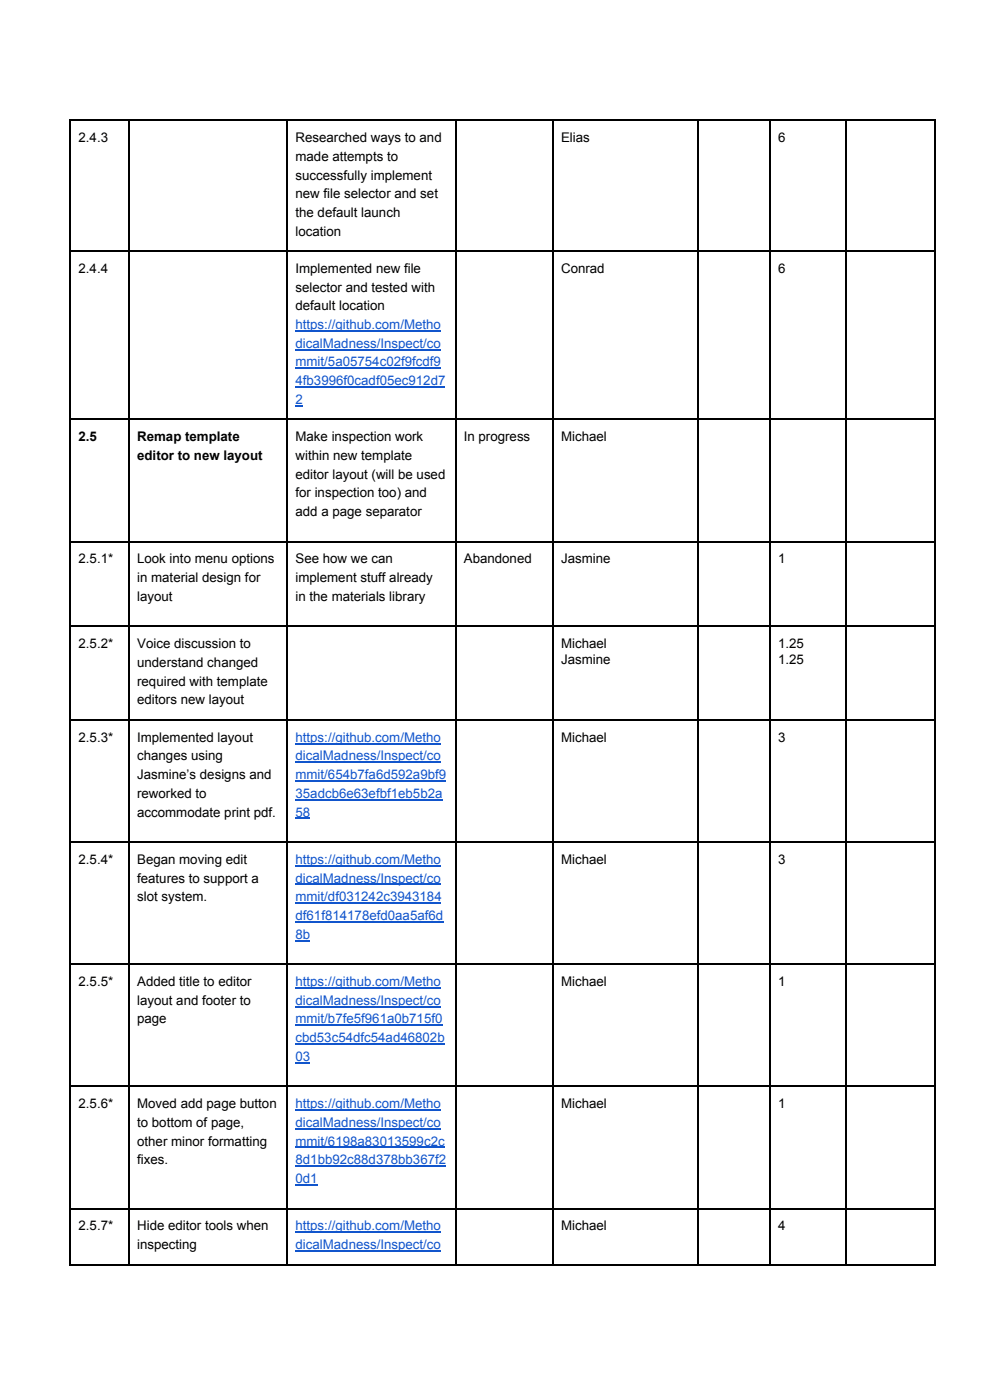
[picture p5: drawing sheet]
<svg xmlns="http://www.w3.org/2000/svg" width="210mm" height="297mm" viewBox="0 0 210 297" stroke-linecap="round" stroke-linejoin="round" font-family="sans-serif">
<defs><g id="words">
<g font-size="2.8">
<text x="16.7" y="30.2">2.4.3</text>
<text x="62.8" y="30.2">Researched ways to and</text>
<text x="62.8" y="34.2">made attempts to</text>
<text x="119.2" y="30.2">Elias</text>
<text x="165.2" y="30.2">6</text>
<text x="62.8" y="38.1">successfully implement</text>
<text x="62.8" y="42.1">new file selector and set</text>
<text x="62.8" y="46.1">the default launch</text>
<text x="62.8" y="50">location</text>
<text x="16.7" y="58">2.4.4</text>
<text x="62.8" y="58">Implemented new file</text>
<text x="119.2" y="58">Conrad</text>
<text x="165.2" y="58">6</text>
<text x="62.8" y="62">selector and tested with</text>
<text x="62.8" y="65.9">default location</text>
<text x="16.7" y="93.7">2.5</text>
<text x="29.1" y="93.7">Remap template</text>
<text x="62.8" y="93.7">Make inspection work</text>
<text x="98.5" y="93.7">In progress</text>
<text x="119.2" y="93.7">Michael</text>
<text x="29.1" y="97.7">editor to new layout</text>
<text x="62.8" y="97.7">within new template</text>
<text x="62.8" y="101.7">editor layout (will be used</text>
<text x="62.8" y="105.7">for inspection too) and</text>
<text x="62.8" y="109.6">add a page separator</text>
<text x="16.7" y="119.7">2.5.1*</text>
<text x="29.1" y="119.7">Look into menu options</text>
<text x="62.8" y="119.7">See how we can</text>
<text x="98.5" y="119.7">Abandoned</text>
<text x="119.2" y="119.7">Jasmine</text>
<text x="165.2" y="119.7">1</text>
<text x="29.1" y="123.7">in material design for</text>
<text x="62.8" y="123.7">implement stuff already</text>
<text x="29.1" y="127.6">layout</text>
<text x="62.8" y="127.6">in the materials library</text>
<text x="16.7" y="137.7">2.5.2*</text>
<text x="29.1" y="137.7">Voice discussion to</text>
<text x="119.2" y="137.7">Michael</text>
<text x="165.2" y="137.7">1.25</text>
<text x="29.1" y="141.7">understand changed</text>
<text x="119.2" y="141.1">Jasmine</text>
<text x="165.2" y="141.1">1.25</text>
<text x="29.1" y="145.6">required with template</text>
<text x="29.1" y="149.6">editors new layout</text>
<text x="16.7" y="157.6">2.5.3*</text>
<text x="29.1" y="157.6">Implemented layout</text>
<text x="29.1" y="161.5">changes using</text>
<text x="119.2" y="157.6">Michael</text>
<text x="165.2" y="157.6">3</text>
<text x="29.1" y="165.5">Jasmine’s designs and</text>
<text x="29.1" y="169.5">reworked to</text>
<text x="29.1" y="173.4">accommodate print pdf.</text>
<text x="16.7" y="183.5">2.5.4*</text>
<text x="29.1" y="183.5">Began moving edit</text>
<text x="119.2" y="183.5">Michael</text>
<text x="165.2" y="183.5">3</text>
<text x="29.1" y="187.5">features to support a</text>
<text x="29.1" y="191.5">slot system.</text>
<text x="16.7" y="209.5">2.5.5*</text>
<text x="29.1" y="209.5">Added title to editor</text>
<text x="119.2" y="209.5">Michael</text>
<text x="165.2" y="209.5">1</text>
<text x="29.1" y="213.4">layout and footer to</text>
<text x="29.1" y="217.4">page</text>
<text x="16.7" y="235.4">2.5.6*</text>
<text x="29.1" y="235.4">Moved add page button</text>
<text x="29.1" y="239.4">to bottom of page,</text>
<text x="119.2" y="235.4">Michael</text>
<text x="165.2" y="235.4">1</text>
<text x="29.1" y="243.4">other minor formatting</text>
<text x="29.1" y="247.3">fixes.</text>
<text x="16.7" y="261.4">2.5.7*</text>
<text x="29.1" y="261.4">Hide editor tools when</text>
<text x="119.2" y="261.4">Michael</text>
<text x="165.2" y="261.4">4</text>
<text x="29.1" y="265.3">inspecting</text>
</g>
<g font-size="2.8" fill="#15c">
<text x="62.8" y="69.9">https://github.com/Metho</text>
<text x="62.8" y="73.9">dicalMadness/Inspect/co</text>
<text x="62.8" y="77.9">mmit/5a05754c02f9fcdf9</text>
<text x="62.8" y="81.8">4fb3996f0cadf05ec912d7</text>
<text x="62.8" y="85.8">2</text>
<text x="62.8" y="157.6">https://github.com/Metho</text>
<text x="62.8" y="161.5">dicalMadness/Inspect/co</text>
<text x="62.8" y="165.5">mmit/654b7fa6d592a9bf9</text>
<text x="62.8" y="169.5">35adcb6e63efbf1eb5b2a</text>
<text x="62.8" y="173.4">58</text>
<text x="62.8" y="183.5">https://github.com/Metho</text>
<text x="62.8" y="187.5">dicalMadness/Inspect/co</text>
<text x="62.8" y="191.5">mmit/df031242c3943184</text>
<text x="62.8" y="195.4">df61f814178efd0aa5af6d</text>
<text x="62.8" y="199.4">8b</text>
<text x="62.8" y="209.5">https://github.com/Metho</text>
<text x="62.8" y="213.4">dicalMadness/Inspect/co</text>
<text x="62.8" y="217.4">mmit/b7fe5f961a0b715f0</text>
<text x="62.8" y="221.4">cbd53c54dfc54ad46802b</text>
<text x="62.8" y="225.3">03</text>
<text x="62.8" y="235.4">https://github.com/Metho</text>
<text x="62.8" y="239.4">dicalMadness/Inspect/co</text>
<text x="62.8" y="243.4">mmit/6198a83013599c2c</text>
<text x="62.8" y="247.3">8d1bb92c88d378bb367f2</text>
<text x="62.8" y="251.3">0d1</text>
<text x="62.8" y="261.4">https://github.com/Metho</text>
<text x="62.8" y="265.3">dicalMadness/Inspect/co</text>
</g>
</g></defs>
<g fill="none" stroke="#000" stroke-width=".26">
<path d="M14.8 25.6h183.8M15 25.4v243.4M27.4 25.4v243.4M61 25.4v243.4M96.8 25.4v243.4M117.4 25.4v243.4M148.2 25.4v243.4M163.5 25.4v243.4M179.7 25.4v243.4M198.5 25.4v243.4M14.8 53.4h183.8M14.8 89.1h183.8"/>
<path d="M14.8 115.1h183.8M14.8 133.1h183.8M14.8 152.9h183.8M14.8 178.9h183.8M14.8 204.8h183.8M14.8 230.8h183.8M14.8 256.7h183.8M14.8 268.6h183.8"/>
</g>
<path d="M62.8 70.3h30.9M62.8 74.3h30.9M62.8 78.3h30.9M62.8 82.2h31.7" fill="none" stroke="#15c" stroke-width=".26"/>
<path d="M62.8 86.1h1.5v.2h-1.5z" fill="#15c"/>
<g fill="none" stroke="#15c" stroke-width=".26">
<path d="M62.8 158h30.9M62.8 161.9h30.9M62.8 165.9h32M62.8 169.9h31.2M62.8 173.8h3.1M62.8 183.9h30.9M62.8 187.9h30.9M62.8 191.9h30.9M62.8 195.8h31.5M62.8 199.8h3.1M62.8 209.9h30.9M62.8 213.8h30.9"/>
<path d="M62.8 217.8h31.2M62.8 221.8h31.7M62.8 225.7h3.1M62.8 235.8h30.9M62.8 239.8h30.9M62.8 243.8h31.7M62.8 247.7h32M62.8 251.7h4.7M62.8 261.8h30.9M62.8 265.7h30.9"/>
</g>
<use href="#words"/>
</svg>
